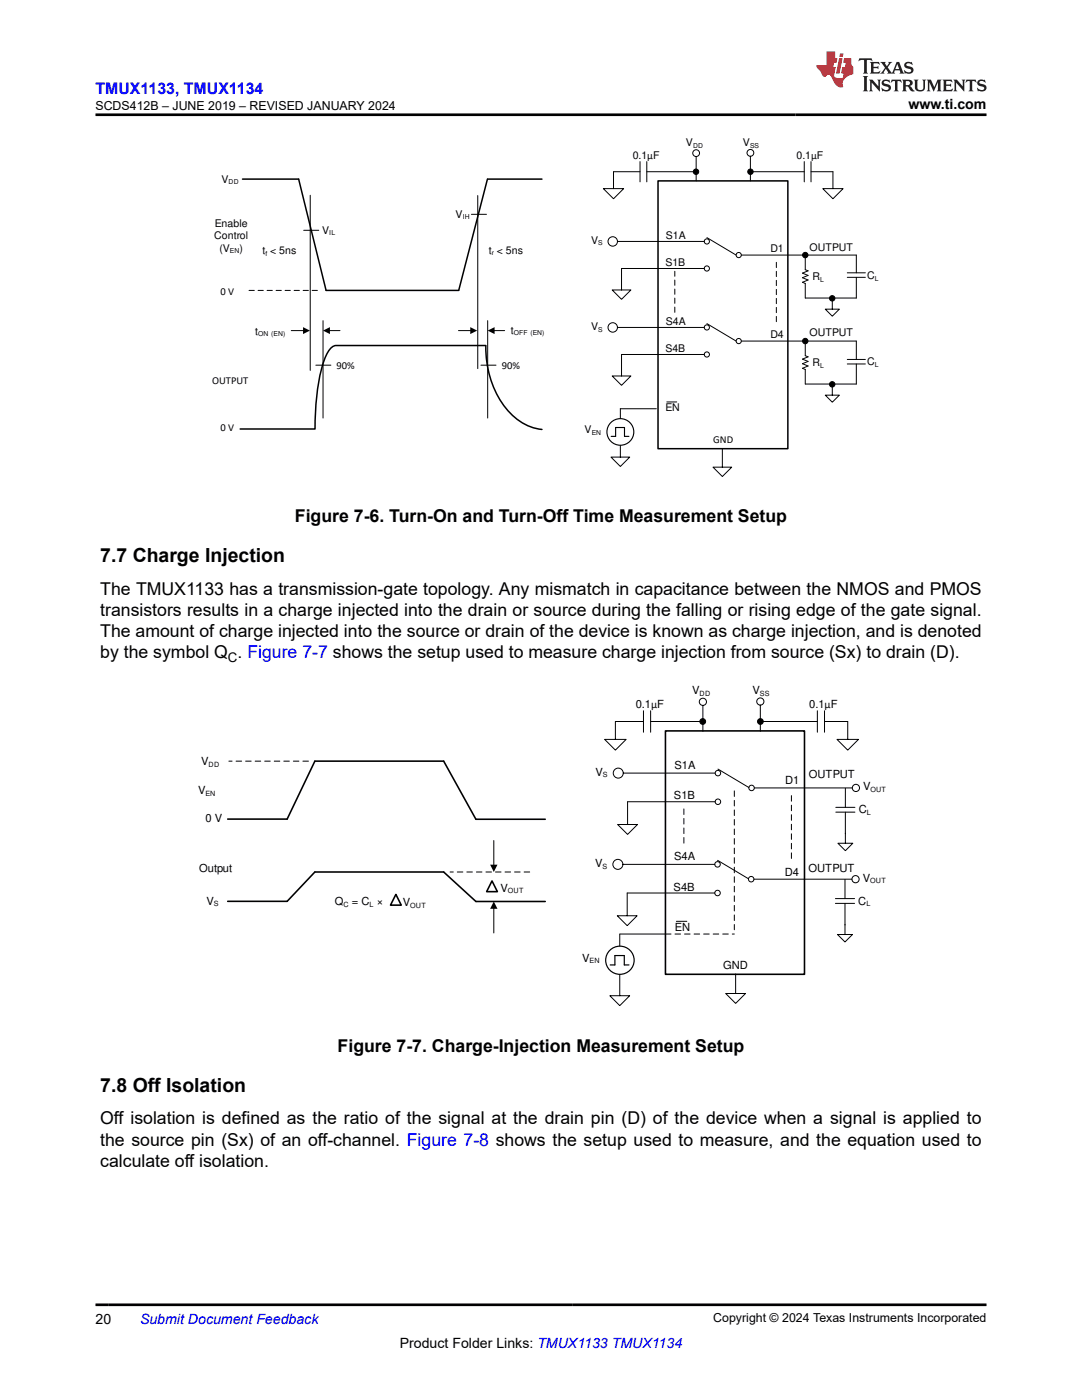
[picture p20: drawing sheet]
<svg xmlns="http://www.w3.org/2000/svg" width="216mm" height="279mm" viewBox="0 0 216 279" stroke-linecap="round" stroke-linejoin="round" font-family="sans-serif">
<defs><g id="words">
<g font-size="3.9">
<text x="20" y="112.2">7.7 Charge Injection</text>
<text x="20" y="217.9">7.8 Off Isolation</text>
</g>
<g font-size="3.5">
<text x="58.9" y="104.2">Figure 7-6. Turn-On and Turn-Off Time Measurement Setup</text>
<text x="20" y="118.7">The TMUX1133 has a transmission-gate topology. Any mismatch in capacitance between the NMOS and PMOS</text>
<text x="20" y="122.9">transistors results in a charge injected into the drain or source during the falling or rising edge of the gate signal.</text>
<text x="20" y="127.2">The amount of charge injected into the source or drain of the device is known as charge injection, and is denoted</text>
<text x="20" y="131.4">by the symbol Q . Figure 7-7 shows the setup used to measure charge injection from source (Sx) to drain (D).</text>
<text x="67.4" y="209.9">Figure 7-7. Charge-Injection Measurement Setup</text>
<text x="20" y="224.4">Off isolation is defined as the ratio of the signal at the drain pin (D) of the device when a signal is applied to</text>
<text x="20" y="228.6">the source pin (Sx) of an off-channel. Figure 7-8 shows the setup used to measure, and the equation used to</text>
<text x="20" y="232.9">calculate off isolation.</text>
</g>
<text font-size="3.2" fill="#00f" x="19.1" y="18.7">TMUX1133, TMUX1134</text>
<g font-size="2.8">
<text x="181.3" y="21.8">www.ti.com</text>
<text x="19" y="264.2">20</text>
<text x="79.8" y="269">Product Folder Links: TMUX1133 TMUX1134</text>
</g>
<text font-size="2.8" fill="#00f" x="27.9" y="264.2">Submit Document Feedback</text>
<text font-size="2.6" x="45.5" y="132.1">C</text>
<g font-size="2.5">
<text x="19.1" y="21.9">SCDS412B – JUNE 2019 – REVISED JANUARY 2024</text>
<text x="142.3" y="263.9">Copyright © 2024 Texas Instruments Incorporated</text>
</g>
<g font-size="2.2">
<text x="126.8" y="141.2">0.1ÖF</text>
<text x="138.1" y="138.6">V</text>
<text x="150.1" y="138.6">V</text>
<text x="161.5" y="141.2">0.1ÖF</text>
<text x="40.1" y="152.7">V</text>
<text x="118.8" y="154.8">V</text>
<text x="134.6" y="153.4">S1A</text>
<text x="161.4" y="155.2">OUTPUT</text>
<text x="39.5" y="158.6">V</text>
<text x="134.5" y="159.5">S1B</text>
<text x="156.7" y="156.5">D1</text>
<text x="172.2" y="157.8">V</text>
<text x="41" y="164.1">0 V</text>
<text x="171.3" y="162.3">C</text>
<text x="118.8" y="173.1">V</text>
<text x="134.5" y="171.7">S4A</text>
<text x="39.7" y="174.1">Output</text>
<text x="99.9" y="177.9">V</text>
<text x="134.4" y="177.8">S4B</text>
<text x="156.6" y="174.8">D4</text>
<text x="161.3" y="174.1">OUTPUT</text>
<text x="172.2" y="176">V</text>
<text x="41.2" y="180.5">V</text>
<text x="66.8" y="180.7">Q</text>
<text x="70.2" y="180.7">= C ×</text>
<text x="80.4" y="180.9">V</text>
<text x="134.7" y="185.9">EN</text>
<text x="171.3" y="180.6">C</text>
<text x="116.2" y="192">V</text>
<text x="144.3" y="193.4">GND</text>
</g>
<g font-size="2.1">
<text x="136.9" y="29.2">V</text>
<text x="148.3" y="29.2">V</text>
<text x="126.2" y="31.7">0.1ÖF</text>
<text x="158.9" y="31.7">0.1ÖF</text>
<text x="44.2" y="36.4">V</text>
<text x="42.7" y="47.7">Control</text>
<text x="42.9" y="45.2">Enable</text>
<text x="64.3" y="46.7">V</text>
<text x="90.9" y="43.5">V</text>
<text x="132.9" y="47.7">S1A</text>
<text x="43.8" y="50.3">(V</text>
<text x="47.8" y="50.3">)</text>
<text x="52.4" y="50.8">t &lt; 5ns</text>
<text x="97.5" y="50.6">t &lt; 5ns</text>
<text x="118" y="48.7">V</text>
<text x="132.8" y="53.1">S1B</text>
<text x="153.7" y="50.2">D1</text>
<text x="161.5" y="50">OUTPUT</text>
<text x="44" y="58.8">0 V</text>
<text x="162.1" y="55.9">R</text>
<text x="173.1" y="55.7">C</text>
<text x="118" y="65.9">V</text>
<text x="132.9" y="64.9">S4A</text>
<text x="50.9" y="66.8">t</text>
<text x="102" y="66.6">t</text>
<text x="132.8" y="70.3">S4B</text>
<text x="153.7" y="67.4">D4</text>
<text x="161.5" y="67">OUTPUT</text>
<text x="42.4" y="76.6">OUTPUT</text>
<text x="67.1" y="73.7">90%</text>
<text x="100.1" y="73.7">90%</text>
<text x="162.1" y="73.1">R</text>
<text x="173.1" y="72.9">C</text>
<text x="132.8" y="82.1">EN</text>
<text x="44" y="86">0 V</text>
<text x="116.7" y="86.5">V</text>
<text x="142.3" y="88.4">GND</text>
</g>
<g font-size="1.4">
<text x="65.7" y="47">IL</text>
<text x="45.9" y="50.6">EN</text>
<text x="52.9" y="51">f</text>
<text x="119.4" y="49">S</text>
<text x="163.6" y="56.2">L</text>
<text x="51.5" y="67.1">ON (EN)</text>
<text x="163.6" y="73.4">L</text>
<text x="174.6" y="73.2">L</text>
<text x="139.6" y="138.9">DD</text>
<text x="151.6" y="138.9">SS</text>
<text x="41.6" y="153">DD</text>
<text x="120.3" y="155.1">S</text>
<text x="41" y="158.9">EN</text>
<text x="173.7" y="158.1">OUT</text>
<text x="172.9" y="162.6">L</text>
<text x="120.2" y="173.4">S</text>
<text x="101.3" y="178.2">OUT</text>
<text x="173.7" y="176.3">OUT</text>
<text x="42.7" y="180.8">S</text>
<text x="68.6" y="181">C</text>
<text x="73.8" y="181">L</text>
<text x="81.9" y="181.2">OUT</text>
<text x="172.9" y="180.9">L</text>
<text x="117.6" y="192.3">EN</text>
</g>
<g font-size="1.3">
<text x="138.3" y="29.5">DD</text>
<text x="149.7" y="29.5">SS</text>
<text x="45.6" y="36.7">DD</text>
<text x="92.3" y="43.8">IH</text>
<text x="98.1" y="50.9">r</text>
<text x="174.6" y="56">L</text>
<text x="102.5" y="66.9">OFF (EN)</text>
<text x="119.4" y="66.2">S</text>
<text x="118.1" y="86.8">EN</text>
</g>
</g></defs>
<path d="M48.4 35.7h11.2l5.5 22.3h26.4M108.1 35.7h-10.8l-5.8 22.3M131.3 36.1h25.9v53.4h-25.9zM96.9 69a18.8 18.8 0 0 0 5.5 14 10.1 10.1 0 0 0 5.7 2.7M96.9 69h-29.8a2.49 2.49 0 0 0-1.9 1.6 33.3 33.3 0 0 0-2.3 13.1v1.9h-15" fill="none" stroke="#000" stroke-width=".3"/>
<g fill="none" stroke="#000" stroke-width=".2">
<path d="M61.9 39v34.9M95.3 39v34.6M60.6 46h3M94.1 42.8h3M58.1 66h2.5M63 72.9h3M64.5 64v19.4M65.7 66h2.1M91.5 66h2.5M96 72.9h3M97.3 64v19.4M98.5 66h2.2"/>
<path d="M142.3 93.2h3.7l-1.9 1.9zM144.1 89.5v3.7"/>
</g>
<path d="M63.3 58h-13.8" fill="none" stroke="#000" stroke-width=".2" stroke-dasharray="1 .7"/>
<path d="M60.5 65.3l1.3 .7-1.3 .7zM64.5 66l1.3-.7v1.4zM93.8 65.3l1.4 .7-1.4 .7zM97.3 66l1.4-.7v1.4z" fill="#000"/>
<circle cx="122.3" cy="48.2" r=".94" fill="#fff"/>
<g fill="none" stroke="#000" stroke-width=".2">
<path d="M122.2 57.9h3.7l-1.9 1.8zM123.2 48.2h17.3M140.5 53.6h-16.5v4.3M141.1 47.4l5.8 3.5M147.9 50.9h23v3.5M160.7 50.8v3l.5 .3-1.1 .4 1.1 .5-1.1 .4 1.1 .5-1.1 .4 .6 .3v2.9h10.2v-4.2M166.1 59.5v2.2M169.1 54.4h3.6M169.1 55.3h3.6M164.7 61.7h2.8l-1.4 1.4z"/>
<circle cx="122.3" cy="48.2" r=".94"/>
<circle cx="141" cy="48.2" r=".52"/>
<circle cx="141" cy="53.6" r=".52"/>
<circle cx="147.4" cy="50.9" r=".52"/>
<circle cx="160.7" cy="50.9" r=".54"/>
<circle cx="166.1" cy="59.5" r=".54"/>
</g>
<g fill="#000">
<circle cx="160.7" cy="50.9" r=".54"/>
<circle cx="166.1" cy="59.5" r=".54"/>
</g>
<path d="M134.6 62.3v-8.2M154.9 64.2v-12.3" fill="none" stroke="#000" stroke-width=".2" stroke-dasharray="1 .7"/>
<circle cx="122.3" cy="65.3" r=".94" fill="#fff"/>
<g fill="none" stroke="#000" stroke-width=".2">
<path d="M122.2 75h3.7l-1.9 1.9zM123.2 65.3h17.3M140.5 70.7h-16.5v4.3M141.1 64.6l5.8 3.5M147.9 68.1h23v3.6M160.7 68v3l.5 .2-1.1 .5 1.1 .4-1.1 .5 1.1 .4-1.1 .5 .6 .2v2.9h10.2v-4M164.7 78.9h2.8l-1.4 1.4zM166.1 76.7v2.2M169.1 71.7h3.6M169.1 72.6h3.6M121.9 91.2h3.8l-1.9 1.9zM131 81.6h-7.2v9.6"/>
<circle cx="122.3" cy="65.3" r=".94"/>
<circle cx="141" cy="70.7" r=".52"/>
<circle cx="141" cy="65.3" r=".52"/>
<circle cx="147.4" cy="68.1" r=".52"/>
<circle cx="160.7" cy="68.1" r=".54"/>
<circle cx="166.1" cy="76.7" r=".54"/>
</g>
<g fill="#000">
<circle cx="160.7" cy="68.1" r=".54"/>
<circle cx="166.1" cy="76.7" r=".54"/>
</g>
<circle cx="123.8" cy="86.2" r="2.67" fill="#fff"/>
<g fill="none" stroke="#000" stroke-width=".22">
<path d="M122 87.1h.8v-1.8h1.8v1.8h.9"/>
<circle cx="123.8" cy="86.2" r="2.67"/>
</g>
<path d="M133.1 80.2h1.9" fill="none" stroke="#000" stroke-width=".2"/>
<circle cx="138.9" cy="30.6" r=".68" fill="#fff"/>
<g fill="none" stroke="#000" stroke-width=".2">
<path d="M138.9 31.2v4.9"/>
<circle cx="138.9" cy="30.6" r=".68"/>
</g>
<circle cx="149.7" cy="30.5" r=".68" fill="#fff"/>
<g fill="none" stroke="#000" stroke-width=".2">
<path d="M120.4 37.6h4l-2 2.1zM127.7 34.3h-5.3v3.3M127.7 32.2v4.1M129.1 32.2v4.1M129.1 34.3h9.8M149.7 31.2v4.9M149.7 34.3h10.8M160.5 32.2v4.1M161.8 34.3h4.4v3.3M161.8 32.2v4.1M164.2 37.6h4l-2 2.1zM98.5 167.7v5"/>
<path d="M98.5 181.2v5M121.7 198.7h3.9l-1.9 2zM123.7 186.4v12.3M123.7 186.4h9.1"/>
<circle cx="138.9" cy="34.3" r=".54"/>
<circle cx="149.7" cy="30.5" r=".68"/>
<circle cx="149.7" cy="34.3" r=".54"/>
</g>
<g fill="#000">
<path d="M97.8 172.6h1.5l-.8 1.4zM98.5 179.9l.8 1.5h-1.5z"/>
<circle cx="138.9" cy="34.3" r=".54"/>
<circle cx="149.7" cy="34.3" r=".54"/>
</g>
<path d="M45.4 163.5h11.9l5.5-11.6h25.7l6.5 11.6h13.8M45.4 179.9h11.9l5.5-5.9h25.7l6.5 5.9h13.8M79 178.5l1.1 2.1h-2.2zM98.2 175.8l1 2.1h-2.1z" fill="none" stroke="#000" stroke-width=".32"/>
<path d="M61.5 151.9h-15.8M105.7 174h-15.9" fill="none" stroke="#000" stroke-width=".2" stroke-dasharray="1.1 .8"/>
<circle cx="123.7" cy="191.6" r="2.83" fill="#fff"/>
<g fill="none" stroke="#000" stroke-width=".24">
<path d="M121.8 192.6h.9v-1.9h1.9v1.9h.9"/>
<circle cx="123.7" cy="191.6" r="2.83"/>
</g>
<path d="M132.8 145.9h27.7v48.5h-27.7z" fill="none" stroke="#000" stroke-width=".32"/>
<g fill="none" stroke="#000" stroke-width=".2">
<path d="M150.5 157.2h19.6M168.7 157.3v3.8M166.8 161.1h3.8M166.8 162.1h3.8M167.2 168.3h3l-1.5 1.5zM168.7 162.1v4.3M168.7 166.3v2M144.8 198.3h4l-2 2zM146.8 194.4v3.9"/>
<circle cx="150" cy="157.2" r=".55"/>
<circle cx="170.8" cy="157.2" r=".72"/>
</g>
<path d="M146.5 157.8v27.8M136.5 168.3v-7.6M157.9 171.3v-12.9M132.8 186.4h13.7" fill="none" stroke="#000" stroke-width=".2" stroke-dasharray="1.1 .8"/>
<circle cx="123.4" cy="154.3" r="1" fill="#fff"/>
<g fill="none" stroke="#000" stroke-width=".2">
<path d="M124.4 154.3h18.3M143.3 153.5l6.1 3.7M123.2 164.5h4l-2 2zM142.7 160h-17.5v4.5M150.4 175.5h19.6M166.7 179.3h3.8M168.6 175.5v3.8M166.7 180.3h3.8M167.1 186.5h3l-1.5 1.5zM168.6 180.3v6.2"/>
<circle cx="123.4" cy="154.3" r="1"/>
<circle cx="143.3" cy="154.3" r=".55"/>
<circle cx="143.3" cy="160" r=".55"/>
<circle cx="149.9" cy="175.5" r=".55"/>
<circle cx="170.7" cy="175.5" r=".72"/>
</g>
<circle cx="123.3" cy="172.5" r="1" fill="#fff"/>
<g fill="none" stroke="#000" stroke-width=".2">
<path d="M124.3 172.5h18.3M142.6 178.2h-17.5v4.6M143.2 171.7l6.2 3.7M123.2 182.8h3.9l-2 1.9zM135 183.9h2.1"/>
<circle cx="123.3" cy="172.5" r="1"/>
<circle cx="143.2" cy="178.2" r=".55"/>
<circle cx="143.2" cy="172.5" r=".55"/>
</g>
<circle cx="140.3" cy="140.1" r=".72" fill="#fff"/>
<g fill="none" stroke="#000" stroke-width=".2">
<path d="M140.3 140.8v5.1"/>
<circle cx="140.3" cy="140.1" r=".72"/>
</g>
<circle cx="151.7" cy="140" r=".72" fill="#fff"/>
<g fill="none" stroke="#000" stroke-width=".2">
<path d="M120.7 147.6h4.2l-2.1 2.1zM128.4 144h-5.6v3.6M128.4 141.8v4.3M129.8 141.8v4.3M129.8 144h10.4M151.7 140.7v5.2M151.7 144h11.4M163.1 141.8v4.3M164.5 144h4.7v3.6M164.5 141.8v4.3M167 147.6h4.3l-2.1 2.1z"/>
<circle cx="140.2" cy="144" r=".57"/>
<circle cx="151.7" cy="140" r=".72"/>
<circle cx="151.7" cy="144" r=".57"/>
</g>
<g fill="#000">
<circle cx="140.2" cy="144" r=".57"/>
<circle cx="151.7" cy="144" r=".57"/>
</g>
<path d="M171.5 11.6l-.2 .6 .5-.2h.6v.1v2.2l-.2 .4h1l-.2-.4v-2.2v-.1h.5l.5 .2-.1-.6zM173.6 12.4l.2 .3v1.6l-.2 .4h1.9l.1-.6a1.08 1.08 0 0 1-1.3 .2v-.7h.6l.4 .2v-.7l-.4 .2h-.6v-.5l.2-.2a1 1 0 0 1 1 .3l-.1-.5zM175.7 12.4l.9 1.1-1 1.2h.9l-.2-.2 .5-.8 .4 .8-.2 .2h1.6l-.2-.2 .2-.5h.9l.1 .5-.1 .2h.9l-.2-.4-.8-1.9h-.5l-.9 2.1-.9-1.1 .9-1h-.8l.2 .2-.4 .6-.4-.6 .2-.2zM179 12.8l.4 1h-.7zM180.7 12.5a.65 .65 0 0 0-.2 .7 .65 .65 0 0 0 .6 .5l.6 .1 .1 .3a.79 .79 0 0 1-.7 .4 .79 .79 0 0 1-.7-.5l.1 .7 .2-.1a.93 .93 0 0 0 1.1 0 .93 .93 0 0 0 .4-.9 1.46 1.46 0 0 0-1.2-.6l-.1-.3a1.09 1.09 0 0 1 1.2 .2l-.2-.6-.1 .1-.5-.2zM172.2 15.2l.2 .4v2.2l-.2 .4h1l-.2-.4v-2.2l.2-.4zM173.4 15.9l.2 .4v1.5l-.2 .4h.8l-.3-.4 .1-1.3 1.6 1.8v-2l.2-.4h-.7l.1 .2 .1 1.1-1.2-1.3zM176.2 16a.65 .65 0 0 0-.2 .8 .65 .65 0 0 0 .6 .4l.6 .2 .1 .2a.79 .79 0 0 1-.7 .4 .79 .79 0 0 1-.7-.5l.1 .7 .2-.1a.93 .93 0 0 0 1.1 .1 .93 .93 0 0 0 .4-1 1.46 1.46 0 0 0-1.2-.5l-.1-.4a1.09 1.09 0 0 1 1.2 .2l-.1-.6-.2 .1-.5-.1zM177.9 15.9l-.1 .6a.63 .63 0 0 1 .8-.3v1.6l-.3 .4h1l-.2-.4v-1.6a.66 .66 0 0 1 .8 .3l-.1-.6zM180 15.9l.2 .4v1.5l-.2 .4h1l-.2-.2-.1-.7h.5l.1 .2a.79 .79 0 0 0 1.2 .6l-1-.9a.61 .61 0 0 0 .6-.6 .61 .61 0 0 0-.5-.7zM180.8 16.2h.1a.47 .47 0 0 1 .5 .1 .47 .47 0 0 1 .1 .5l-.1 .1-.7 .1zM182.3 15.9l.2 .2a2.27 2.27 0 0 0 .4 2 1.04 1.04 0 0 0 1.7-.7v-1.3l.2-.2h-.8l.2 .4v1.1a.6 .6 0 0 1-.6 .6 .6 .6 0 0 1-.6-.6v-1.1l.3-.4zM184.9 15.9l.2 .4v1.5l-.2 .4h.8l-.3-.4v-1.4l.9 1.9 .9-1.9v1.4l-.3 .4h1l-.2-.4v-1.5l.2-.4h-.8l-.7 1.5-.6-1.5zM188.1 15.9l.2 .4v1.5l-.2 .4h1.9l.1-.6a1.09 1.09 0 0 1-1.3 .2v-.7h.6l.4 .2v-.6l-.4 .2h-.6v-.6l.2-.1a1.01 1.01 0 0 1 1 .3l-.1-.6zM190.2 15.9l.3 .4v1.5l-.3 .4h.8l-.2-.4v-1.3l1.6 1.8v-2l.2-.4h-.7l.2 .2v1.1l-1.2-1.3zM192.8 15.9l-.1 .6a.63 .63 0 0 1 .8-.3v1.6l-.3 .4h1l-.2-.4v-1.6a.66 .66 0 0 1 .8 .3l-.1-.6zM195.2 16a.65 .65 0 0 0-.2 .8 .65 .65 0 0 0 .6 .4l.6 .2 .2 .2a.79 .79 0 0 1-.7 .4 .79 .79 0 0 1-.7-.5l.1 .7 .2-.1a.93 .93 0 0 0 1 .1 .93 .93 0 0 0 .5-1 1.46 1.46 0 0 0-1.3-.5v-.4a1.09 1.09 0 0 1 1.2 .2l-.2-.6-.2 .1-.5-.1z" fill="#231f20"/>
<path d="M164.9 10.3v2.7h-2l.1 .4 .8 1a.95 .95 0 0 0 1 .9 .59 .59 0 0 1 .5-.4 .59 .59 0 0 1 .5 .3l.4 .8a1.59 1.59 0 0 0 2.1 1.4 1.61 1.61 0 0 1 1-2.3l1-.3-.1-1.5a1.59 1.59 0 0 1-.3-1.7h-1.5l-.2 .9h.6l-.2 .9h-.5l-.2 .9v.3l.4 .1-.1 .9h-.7a.73 .73 0 0 1-1-.7l.3-1.5h-.5l.1-.9h.5l.2-.9h-.5v-1.3zM167.4 11.6l-.6 3.1h.7l.6-3.1zM167.6 10.7l-.1 .6h.7l.1-.6z" fill="#ed1c24"/>
<path d="M19 22.9h177.8M19 260.4h177.8" fill="none" stroke="#000" stroke-width=".53"/>
<use href="#words"/>
</svg>
